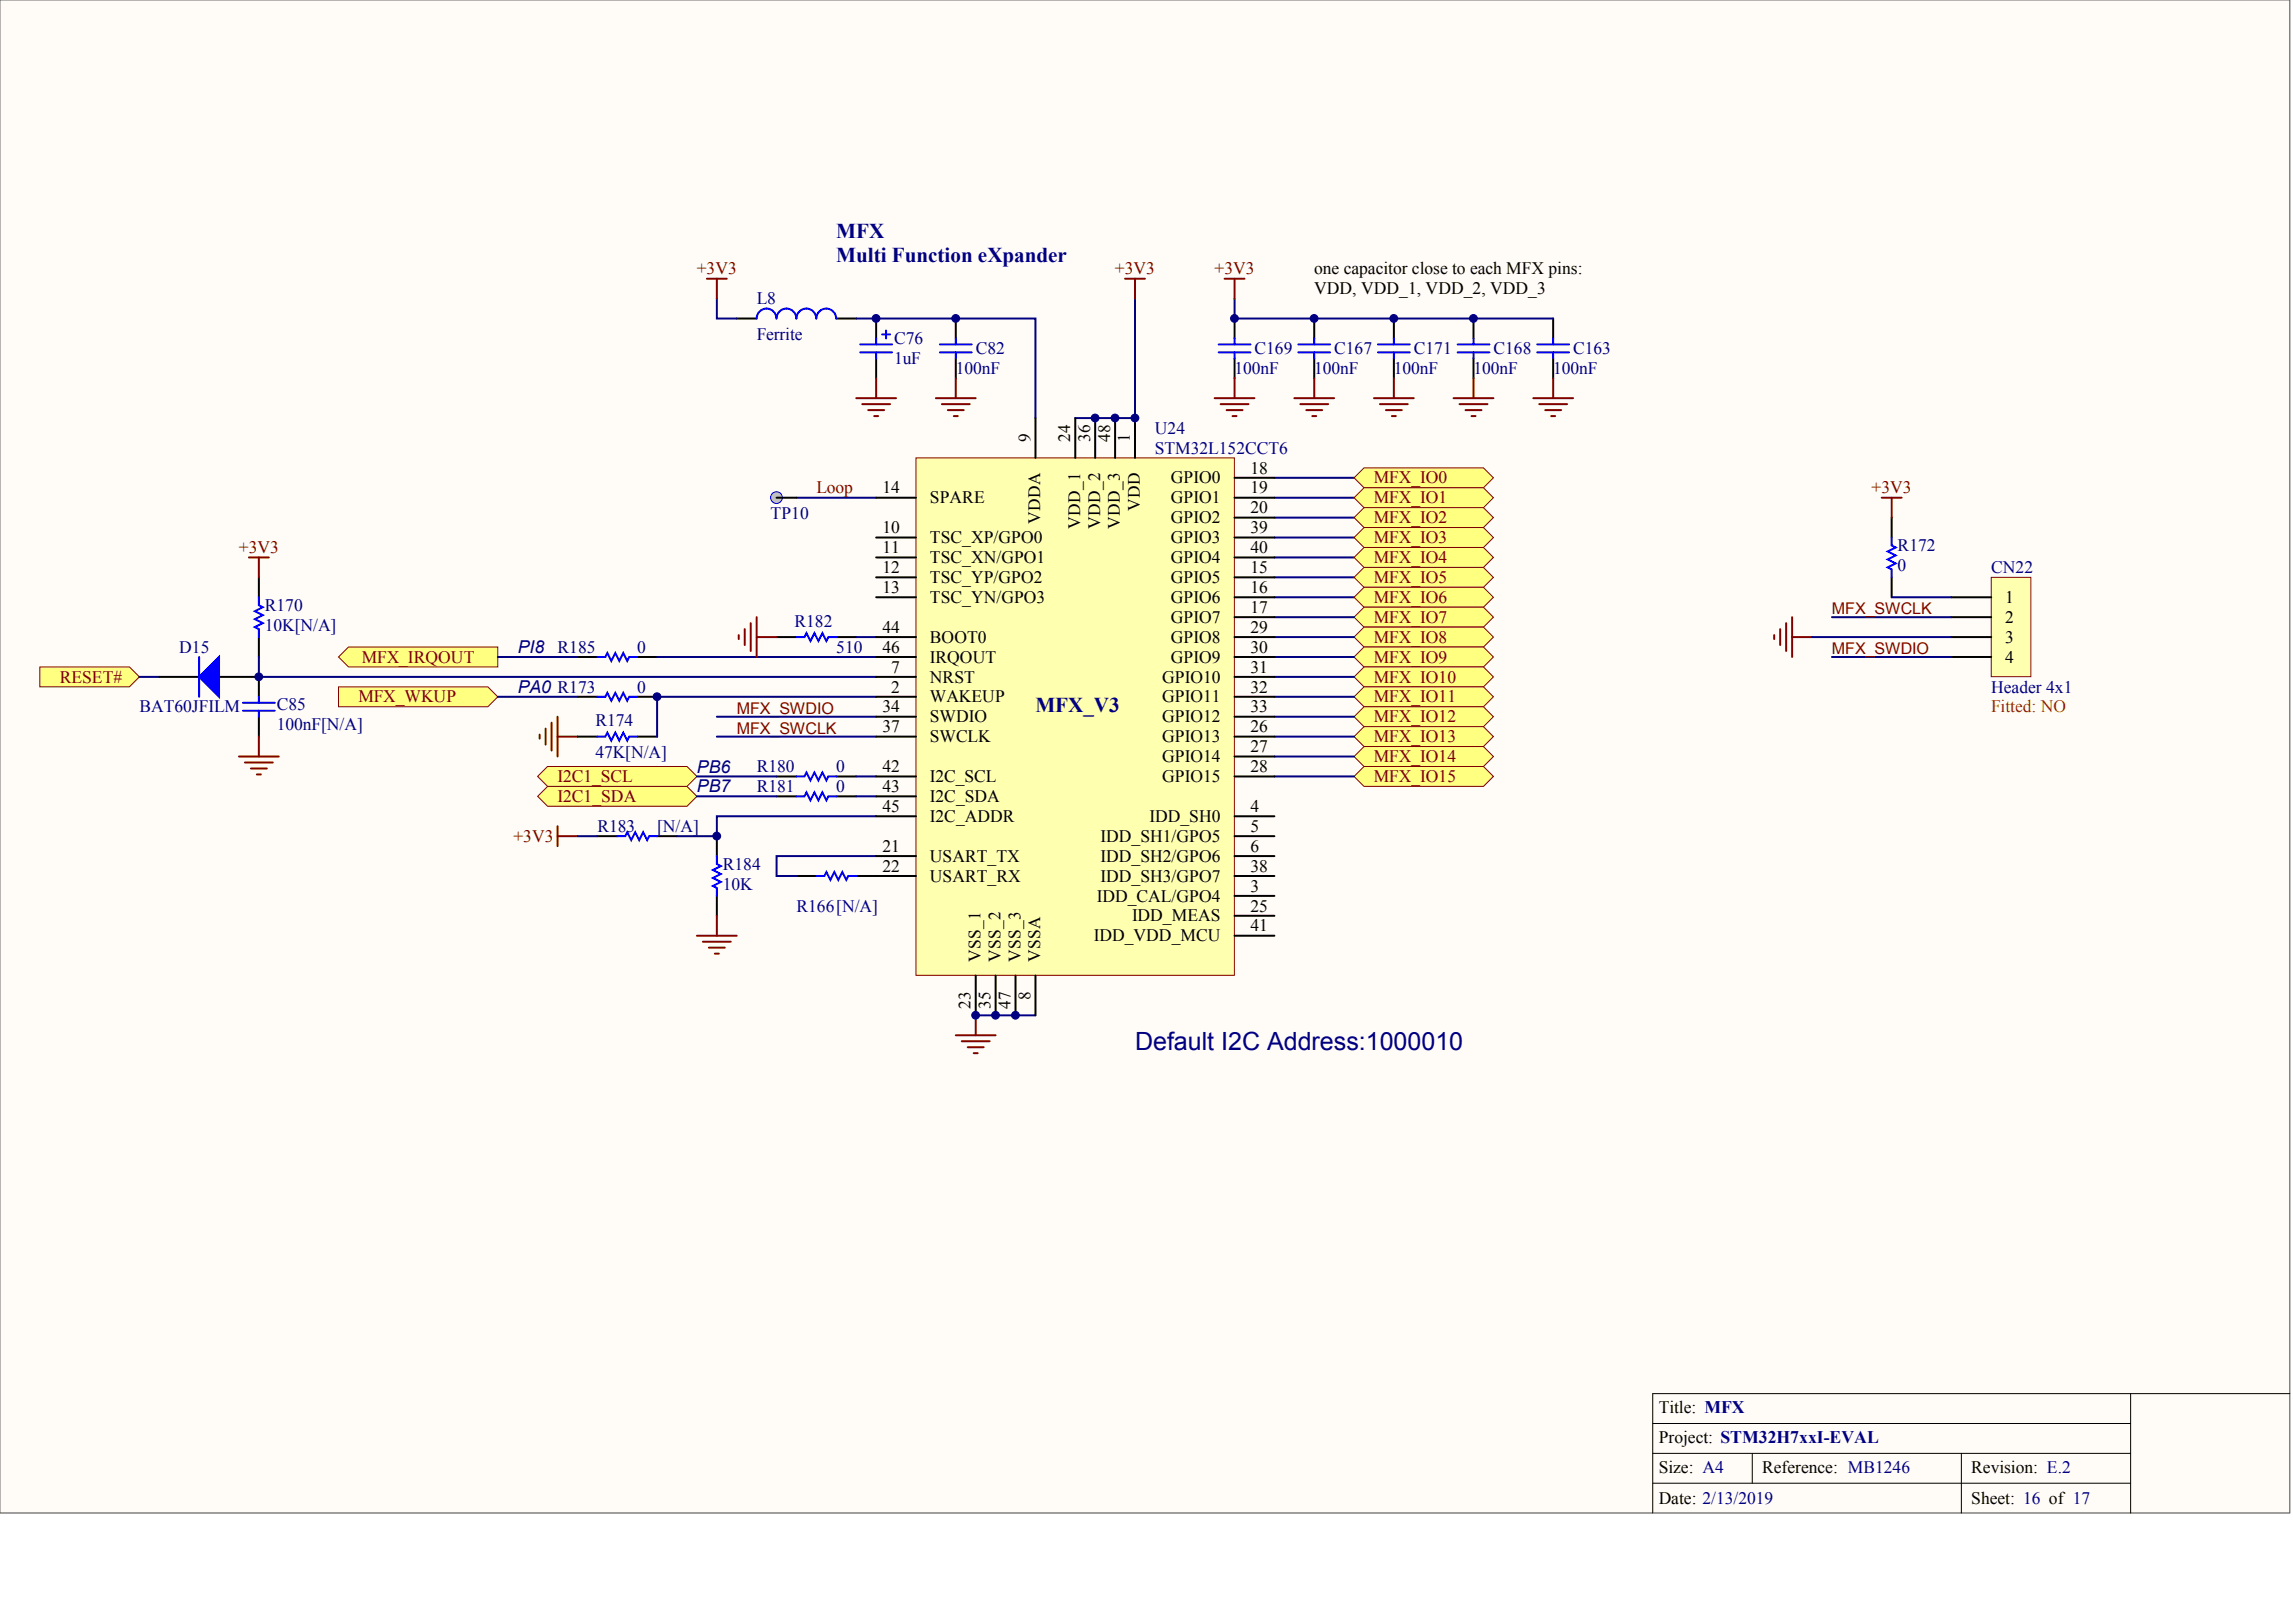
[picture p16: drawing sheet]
<svg xmlns="http://www.w3.org/2000/svg" width="840mm" height="594mm" viewBox="0 0 840 594" stroke-linecap="round" stroke-linejoin="round" font-family="sans-serif">
<defs><g id="words">
<text font-size="9.2" fill="#000080" x="415.6" y="384.4">Default I2C Address:1000010</text>
<g font-size="7.7" fill="#000080">
<text x="306.2" y="87">MFX</text>
<text x="306.2" y="95.8">Multi Function eXpander</text>
<text x="379.1" y="260.5">MFX_V3</text>
</g>
<g font-size="6.5" fill="#000080">
<text x="189.6" y="239.1">PI8</text>
<text x="189.6" y="253.6">PA0 R173</text>
<text x="255.2" y="282.8">PB6</text>
<text x="255.2" y="290.1">PB7</text>
</g>
<g font-size="6.4" fill="#800000">
<text x="255.1" y="100.4">+3V3</text>
<text x="408.2" y="100.4">+3V3</text>
<text x="444.7" y="100.4">+3V3</text>
<text x="503.1" y="177">MFX_IO0</text>
<text x="298.9" y="180.6">Loop</text>
<text x="503.1" y="184.3">MFX_IO1</text>
<text x="685.3" y="180.6">+3V3</text>
<text x="503.1" y="191.5">MFX_IO2</text>
<text x="87.4" y="202.5">+3V3</text>
<text x="503.1" y="198.8">MFX_IO3</text>
<text x="503.1" y="206.1">MFX_IO4</text>
<text x="503.1" y="213.4">MFX_IO5</text>
<text x="503.1" y="220.7">MFX_IO6</text>
<text x="503.1" y="228">MFX_IO7</text>
<text x="503.1" y="235.3">MFX_IO8</text>
<text x="132.5" y="242.6">MFX_IRQOUT</text>
<text x="503.1" y="242.6">MFX_IO9</text>
<text x="21.9" y="249.8">RESET#</text>
<text x="503.1" y="249.8">MFX_IO10</text>
<text x="131.2" y="257.1">MFX_WKUP</text>
<text x="503.1" y="257.1">MFX_IO11</text>
<text x="503.1" y="264.4">MFX_IO12</text>
<text x="503.1" y="271.7">MFX_IO13</text>
<text x="503.1" y="279">MFX_IO14</text>
<text x="204.2" y="286.3">I2C1_SCL</text>
<text x="503.1" y="286.3">MFX_IO15</text>
<text x="204.2" y="293.6">I2C1_SDA</text>
<text x="188" y="308.1">+3V3</text>
</g>
<g font-size="6.4">
<text x="481.2" y="100.4">one capacitor close to each MFX pins:</text>
<text x="481.2" y="107.7">VDD, VDD_1, VDD_2, VDD_3</text>
<text x="457.9" y="173.3">18</text>
<text x="428.7" y="177">GPIO0</text>
<text x="323.1" y="180.6">14</text>
<text x="340.5" y="184.3">SPARE</text>
<text x="428.7" y="184.3">GPIO1</text>
<text x="457.9" y="180.6">19</text>
<text x="428.7" y="191.5">GPIO2</text>
<text x="457.9" y="187.9">20</text>
<text x="323.1" y="195.2">10</text>
<text x="457.9" y="195.2">39</text>
<text x="323.1" y="202.5">11</text>
<text x="340.5" y="198.8">TSC_XP/GPO0</text>
<text x="428.7" y="198.8">GPIO3</text>
<text x="457.9" y="202.5">40</text>
<text x="323.1" y="209.8">12</text>
<text x="340.5" y="206.1">TSC_XN/GPO1</text>
<text x="428.7" y="206.1">GPIO4</text>
<text x="457.9" y="209.8">15</text>
<text x="340.5" y="213.4">TSC_YP/GPO2</text>
<text x="428.7" y="213.4">GPIO5</text>
<text x="323.1" y="217">13</text>
<text x="340.5" y="220.7">TSC_YN/GPO3</text>
<text x="428.7" y="220.7">GPIO6</text>
<text x="457.9" y="217">16</text>
<text x="734.2" y="220.7">1</text>
<text x="428.7" y="228">GPIO7</text>
<text x="457.9" y="224.3">17</text>
<text x="734.2" y="228">2</text>
<text x="323.1" y="231.6">44</text>
<text x="457.9" y="231.6">29</text>
<text x="323.1" y="238.9">46</text>
<text x="340.5" y="235.3">BOOT0</text>
<text x="428.7" y="235.3">GPIO8</text>
<text x="457.9" y="238.9">30</text>
<text x="734.2" y="235.3">3</text>
<text x="340.5" y="242.6">IRQOUT</text>
<text x="428.7" y="242.6">GPIO9</text>
<text x="734.2" y="242.6">4</text>
<text x="326.4" y="246.2">7</text>
<text x="340.5" y="249.8">NRST</text>
<text x="425.5" y="249.8">GPIO10</text>
<text x="457.9" y="246.2">31</text>
<text x="326.4" y="253.5">2</text>
<text x="340.5" y="257.1">WAKEUP</text>
<text x="425.5" y="257.1">GPIO11</text>
<text x="457.9" y="253.5">32</text>
<text x="323.1" y="260.8">34</text>
<text x="457.9" y="260.8">33</text>
<text x="323.1" y="268.1">37</text>
<text x="340.5" y="264.4">SWDIO</text>
<text x="425.5" y="264.4">GPIO12</text>
<text x="457.9" y="268.1">26</text>
<text x="340.5" y="271.7">SWCLK</text>
<text x="425.5" y="271.7">GPIO13</text>
<text x="457.9" y="275.3">27</text>
<text x="425.5" y="279">GPIO14</text>
<text x="323.1" y="282.6">42</text>
<text x="340.5" y="286.3">I2C_SCL</text>
<text x="425.5" y="286.3">GPIO15</text>
<text x="457.9" y="282.6">28</text>
<text x="323.1" y="289.9">43</text>
<text x="340.5" y="293.6">I2C_SDA</text>
<text x="323.1" y="297.2">45</text>
<text x="457.9" y="297.2">4</text>
<text x="340.5" y="300.9">I2C_ADDR</text>
<text x="420.9" y="300.9">IDD_SH0</text>
<text x="457.9" y="304.5">5</text>
<text x="323.1" y="311.8">21</text>
<text x="403" y="308.1">IDD_SH1/GPO5</text>
<text x="457.9" y="311.8">6</text>
<text x="340.5" y="315.4">USART_TX</text>
<text x="403" y="315.4">IDD_SH2/GPO6</text>
<text x="323.1" y="319.1">22</text>
<text x="340.5" y="322.7">USART_RX</text>
<text x="403" y="322.7">IDD_SH3/GPO7</text>
<text x="457.9" y="319.1">38</text>
<text x="457.9" y="326.4">3</text>
<text x="401.7" y="330">IDD_CAL/GPO4</text>
<text x="457.9" y="333.6">25</text>
<text x="414.5" y="337.3">IDD_MEAS</text>
<text x="457.9" y="340.9">41</text>
<text x="400.5" y="344.6">IDD_VDD_MCU</text>
<text x="607.4" y="517.3">Title: MFX</text>
<text x="607.4" y="528.2">Project: STM32H7xxI-EVAL</text>
<text x="607.4" y="539.3">Size: A4</text>
<text x="645.3" y="539.3">Reference: MB1246</text>
<text x="721.8" y="539.3">Revision: E.2</text>
<text x="607.4" y="550.4">Date: 2/13/2019</text>
<text x="721.8" y="550.4">Sheet: 16 of 17</text>
</g>
<g font-size="6.4" fill="#000080">
<text x="277.1" y="111.4">L8</text>
<text x="277.1" y="124.5">Ferrite</text>
<text x="327.4" y="126">C76</text>
<text x="357.3" y="129.6">C82</text>
<text x="459.3" y="129.6">C169</text>
<text x="488.5" y="129.6">C167</text>
<text x="517.7" y="129.6">C171</text>
<text x="546.8" y="129.6">C168</text>
<text x="576" y="129.6">C163</text>
<text x="327.4" y="133.2">1uF</text>
<text x="350" y="136.9">100nF</text>
<text x="452.1" y="136.9">100nF</text>
<text x="481.2" y="136.9">100nF</text>
<text x="510.4" y="136.9">100nF</text>
<text x="539.5" y="136.9">100nF</text>
<text x="568.7" y="136.9">100nF</text>
<text x="422.9" y="158.7">U24</text>
<text x="422.9" y="166">STM32L152CCT6</text>
<text x="282.2" y="190.1">TP10</text>
<text x="694.8" y="201.7">R172</text>
<text x="694.8" y="209">0</text>
<text x="729.1" y="209.8">CN22</text>
<text x="97" y="223.6">R170</text>
<text x="97" y="230.9">10K[N/A]</text>
<text x="290.9" y="229.4">R182</text>
<text x="65.6" y="238.9">D15</text>
<text x="204.2" y="238.9">R185</text>
<text x="233.3" y="238.9">0</text>
<text x="306.2" y="238.9">510</text>
<text x="233.3" y="253.5">0</text>
<text x="729.1" y="253.5">Header 4x1</text>
<text x="51" y="260.8">BAT60JFILM</text>
<text x="101.3" y="260">C85</text>
<text x="101.3" y="267.3">100nF[N/A]</text>
<text x="218" y="265.9">R174</text>
<text x="218" y="277.5">47K[N/A]</text>
<text x="277.1" y="282.6">R180</text>
<text x="306.2" y="282.6">0</text>
<text x="277.1" y="289.9">R181</text>
<text x="306.2" y="289.9">0</text>
<text x="218.7" y="304.5">R183</text>
<text x="240.6" y="304.5">[N/A]</text>
<text x="264.7" y="318.3">R184</text>
<text x="264.7" y="325.6">10K</text>
<text x="291.6" y="333.6">R166[N/A]</text>
</g>
<text font-size="6.4" fill="#f00" x="729.1" y="260.8">Fitted: NO</text>
<g font-size="6.3">
<text x="377.3" y="161.8" transform="rotate(-90 377.3 161.8)">9</text>
<text x="391.9" y="161.8" transform="rotate(-90 391.9 161.8)">24</text>
<text x="399.2" y="161.8" transform="rotate(-90 399.2 161.8)">36</text>
<text x="406.4" y="161.8" transform="rotate(-90 406.4 161.8)">48</text>
<text x="413.7" y="161.8" transform="rotate(-90 413.7 161.8)">1</text>
<text x="380.9" y="191.7" transform="rotate(-90 380.9 191.7)">VDDA</text>
<text x="417.4" y="186.9" transform="rotate(-90 417.4 186.9)">VDD</text>
<text x="395.5" y="193.5" transform="rotate(-90 395.5 193.5)">VDD_1</text>
<text x="402.8" y="193.5" transform="rotate(-90 402.8 193.5)">VDD_2</text>
<text x="410.1" y="193.5" transform="rotate(-90 410.1 193.5)">VDD_3</text>
<text x="359.1" y="352" transform="rotate(-90 359.1 352)">VSS_1</text>
<text x="366.3" y="352" transform="rotate(-90 366.3 352)">VSS_2</text>
<text x="373.6" y="352" transform="rotate(-90 373.6 352)">VSS_3</text>
<text x="380.9" y="352" transform="rotate(-90 380.9 352)">VSSA</text>
<text x="355.4" y="369.5" transform="rotate(-90 355.4 369.5)">23</text>
<text x="362.7" y="369.5" transform="rotate(-90 362.7 369.5)">35</text>
<text x="370" y="369.5" transform="rotate(-90 370 369.5)">47</text>
<text x="377.3" y="366.2" transform="rotate(-90 377.3 366.2)">8</text>
</g>
<g font-size="5.9" fill="#800000">
<text x="670.8" y="224.8">MFX_SWCLK</text>
<text x="670.8" y="239.3">MFX_SWDIO</text>
<text x="269.8" y="261.2">MFX_SWDIO</text>
<text x="269.8" y="268.5">MFX_SWCLK</text>
</g>
</g></defs>
<path d="M0 0h838.4v553.8h-838.4z" fill="#fffcf8" stroke="#696969" stroke-width=".37"/>
<path d="M780.2 510.1v43.7M838.5 510.1h-233.3v43.7M605.2 521.1h175M605.2 532h175M641.6 532v10.9M718.2 532v21.8M605.2 542.9h175" fill="none" stroke="#000" stroke-width=".37"/>
<path d="M124 240.5l3.6-3.7h54.7v7.3h-54.7z" fill-rule="evenodd" fill="#ffff80" stroke="#800000" stroke-width=".37"/>
<path d="M452.1 116.6v7.3M481.2 116.6v7.3M510.4 116.6v7.3M539.5 116.6v7.3M568.7 116.6v7.3M452.1 131.2v7.3M481.2 131.2v7.3M510.4 131.2v7.3M539.5 131.2v7.3M568.7 131.2v7.3M211.4 240.5h7.3M233.3 240.5h7.3" fill="none" stroke="#000" stroke-width=".73"/>
<g fill="none" stroke="#00f" stroke-width=".73">
<path d="M446.2 129h11.7M446.2 126.1h11.7M452.1 123.9v2.2M452.1 129v2.2M475.4 129h11.7M475.4 126.1h11.7M481.2 123.9v2.2M481.2 129v2.2M504.5 129h11.7M504.5 126.1h11.7M510.4 123.9v2.2M510.4 129v2.2"/>
<path d="M533.7 129h11.7M533.7 126.1h11.7M539.5 123.9v2.2M539.5 129v2.2M562.9 129h11.6M562.9 126.1h11.6M568.7 123.9v2.2M568.7 129v2.2M218.7 240.5h3l.7-1.5 1.4 2.9 1.5-2.9 1.5 2.9 1.4-2.9 1.5 2.9 .7-1.4h2.9"/>
</g>
<path d="M452.1 109.3v7.3h116.6M466.6 174.9h29.2M466.6 182.2h29.2M466.6 189.5h29.2M466.6 196.8h29.2M466.6 204h29.2M182.3 240.5h29.1M357.3 371.7h21.8" fill="none" stroke="#000080" stroke-width=".73"/>
<g fill="none" stroke="#800000" stroke-width=".73">
<path d="M452.1 138.5v7.2M481.2 138.5v7.2M510.4 138.5v7.2M539.5 138.5v7.2M568.7 138.5v7.2M444.8 145.7h14.5M446.9 147.9h10.3M449.1 150.1h5.9M451.3 152.3h1.5M473.9 145.7h14.6M476.1 147.9h10.2M478.3 150.1h5.8"/>
<path d="M480.5 152.3h1.4M503.1 145.7h14.6M505.3 147.9h10.2M507.5 150.1h5.8M509.7 152.3h1.4M532.3 145.7h14.5M534.4 147.9h10.3M536.6 150.1h5.9M538.8 152.3h1.5M561.4 145.7h14.6M563.6 147.9h10.2M565.8 150.1h5.8"/>
<path d="M568 152.3h1.4M350 378.9h14.6M357.3 371.7v7.2M352.2 381.1h10.2M354.4 383.3h5.8M356.5 385.5h1.5"/>
</g>
<g fill="#ffff80" stroke="#800000" stroke-width=".37">
<path d="M196.9 291.5l3.6-3.6h51l3.7 3.6-3.7 3.6h-51z" fill-rule="evenodd"/>
<path d="M196.9 284.2l3.6-3.6h51l3.7 3.6-3.7 3.7h-51z" fill-rule="evenodd"/>
</g>
<g fill="none" stroke="#000" stroke-width=".73">
<path d="M269.8 116.6h7.3M306.2 116.6h7.3M320.8 116.6v7.3M350 116.6v7.3M320.8 131.2v7.3M350 131.2v7.3M94.8 211.3v7.3M94.8 233.2v7.3M284.4 233.2h7.2M306.2 233.2h7.3M94.8 247.8v7.3M94.8 262.3v7.3"/>
<path d="M211.4 269.6h7.3M233.3 269.6h7.3M284.4 291.5h7.2M284.4 284.2h7.2M306.2 291.5h7.3M306.2 284.2h7.3M262.5 306.1v7.3M262.5 327.9v7.3M291.6 320.6h7.3M313.5 320.6h7.3"/>
</g>
<g fill="none" stroke="#00f" stroke-width=".73">
<path d="M291.6 116.6a3.6 3.6 0 0 0-3.7-3.6 3.6 3.6 0 0 0-3.6 3.6 3.6 3.6 0 0 0-3.6-3.7 3.6 3.6 0 0 0-3.6 3.7M298.9 116.6a3.6 3.6 0 0 0-3.6-3.7 3.6 3.6 0 0 0-3.7 3.7M306.2 116.6a3.6 3.6 0 0 0-3.7-3.7 3.6 3.6 0 0 0-3.6 3.7M315 126.1h11.6M315 129h11.6M320.8 123.9v2.2M320.8 129v2.2M323 122.4h2.9M324.5 121v2.9M344.1 126.1h11.7M344.1 129h11.7M350 123.9v2.2"/>
<path d="M350 129v2.2M94.8 218.6v2.9l1.4 .8-2.9 1.4 2.9 1.5-2.9 1.4 2.9 1.5-2.9 1.5 1.5 .7v2.9M291.6 233.2h3l.7-1.5 1.5 3 1.4-3 1.5 3 1.4-3 1.5 3 .7-1.5h2.9M89 257.2h11.6M94.8 255.1v2.1M89 260.2h11.6M94.8 260.2v2.1M218.7 269.6h3l.7-1.4 1.4 2.9 1.5-2.9 1.5 2.9 1.4-2.9 1.5 2.9 .7-1.5h2.9M291.6 291.5h3l.7-1.5 1.5 3 1.4-3 1.5 3 1.4-3 1.5 3 .7-1.5h2.9M291.6 284.2h3l.7-1.5 1.5 3 1.4-3 1.5 3 1.4-3 1.5 3 .7-1.5h2.9M262.5 313.4v2.9l1.4 .7-2.9 1.5 2.9 1.4-2.9 1.5 2.9 1.4-2.9 1.5 1.5 .7v2.9M298.9 320.6h3l.7-1.4 1.4 2.9 1.5-2.9 1.5 2.9 1.4-2.9 1.5 2.9 .7-1.5h2.9"/>
</g>
<g fill="none" stroke="#000080" stroke-width=".73">
<path d="M262.5 109.3v7.3h7.3M313.5 116.6h65.6v36.4M415.6 109.3v43.7h-21.9M291.6 182.2h29.2M466.6 218.6h29.2M466.6 211.3h29.2M313.5 233.2h7.3M94.8 240.5v7.3h226M240.6 240.5h80.2M262.5 269.6h58.3M262.5 262.3h58.3M255.2 284.2h29.2"/>
<path d="M255.2 291.5h29.2M313.5 284.2h7.3M313.5 291.5h7.3M320.8 313.4h-36.4v7.2h7.2"/>
</g>
<g fill="none" stroke="#800000" stroke-width=".73">
<path d="M320.8 138.5v7.2M350 138.5v7.2M313.5 145.7h14.6M315.7 147.9h10.2M317.9 150.1h5.8M320.1 152.3h1.4M342.7 145.7h14.6M344.9 147.9h10.2M347.1 150.1h5.8M349.2 152.3h1.5M270.5 232.5v1.4M272.7 230.3v5.8"/>
<path d="M274.9 228.1v10.2M277.1 225.9v14.6M277.1 233.2h7.3M87.5 276.9h14.6M89.7 279.1h10.2M94.8 269.6v7.3M197.6 268.9v1.5M199.8 266.7v5.8M202 264.5v10.2M204.2 262.3v14.6M204.2 269.6h7.2M91.9 281.3h5.8"/>
<path d="M94.1 283.5h1.4M262.5 335.2v7.3M255.2 342.5h14.6M257.4 344.7h10.2M259.6 346.9h5.8M261.8 349.1h1.4"/>
</g>
<g fill="#ffff80" stroke="#800000" stroke-width=".37">
<path d="M495.8 211.3l3.6-3.6h43.8l3.6 3.6-3.6 3.7h-43.8z" fill-rule="evenodd"/>
<path d="M495.8 218.6l3.6-3.6h43.8l3.6 3.6-3.6 3.7h-43.8z" fill-rule="evenodd"/>
<path d="M495.8 225.9l3.6-3.6h43.8l3.6 3.6-3.6 3.7h-43.8z" fill-rule="evenodd"/>
<path d="M495.8 233.2l3.6-3.6h43.8l3.6 3.6-3.6 3.6h-43.8z" fill-rule="evenodd"/>
<path d="M495.8 240.5l3.6-3.7h43.8l3.6 3.7-3.6 3.6h-43.8z" fill-rule="evenodd"/>
<path d="M495.8 247.8l3.6-3.7h43.8l3.6 3.7-3.6 3.6h-43.8z" fill-rule="evenodd"/>
<path d="M495.8 255.1l3.6-3.7h43.8l3.6 3.7-3.6 3.6h-43.8z" fill-rule="evenodd"/>
<path d="M495.8 262.3l3.6-3.6h43.8l3.6 3.6-3.6 3.7h-43.8z" fill-rule="evenodd"/>
<path d="M495.8 269.6l3.6-3.6h43.8l3.6 3.6-3.6 3.7h-43.8z" fill-rule="evenodd"/>
<path d="M495.8 276.9l3.6-3.6h43.8l3.6 3.6-3.6 3.7h-43.8z" fill-rule="evenodd"/>
<path d="M495.8 284.2l3.6-3.6h43.8l3.6 3.6-3.6 3.7h-43.8z" fill-rule="evenodd"/>
</g>
<path d="M466.6 233.2h29.2M466.6 225.9h29.2M466.6 247.8h29.2M466.6 240.5h29.2M466.6 255.1h29.2M466.6 262.3h29.2M466.6 276.9h29.2M466.6 269.6h29.2M320.8 298.8h-58.3v7.3h-14.6M466.6 284.2h29.2M211.4 306.1h7.3" fill="none" stroke="#000080" stroke-width=".73"/>
<path d="M258.8 102h7.3M262.5 102v7.3M412 102h7.2M415.6 102v7.3M448.4 102h7.3M452.1 102v7.3M91.1 204h7.3M94.8 204v7.3M204.2 302.4v7.3M204.2 306.1h7.2" fill="none" stroke="#800000" stroke-width=".73"/>
<path d="M211.4 255.1h7.3M233.3 255.1h7.3M218.7 306.1h7.3M240.6 306.1h7.3" fill="none" stroke="#000" stroke-width=".73"/>
<path d="M218.7 255.1h3l.7-1.5 1.4 2.9 1.5-2.9 1.5 2.9 1.4-2.9 1.5 2.9 .7-1.4h2.9M226 306.1h2.9l.8-1.5 1.4 2.9 1.5-2.9 1.4 2.9 1.5-2.9 1.5 2.9 .7-1.4h2.9" fill="none" stroke="#00f" stroke-width=".73"/>
<path d="M124 251.4h54.6l3.7 3.7-3.7 3.6h-54.6z" fill-rule="evenodd" fill="#ffff80" stroke="#800000" stroke-width=".37"/>
<circle cx="284.3" cy="182.1" r="2.15" fill="#c0c0c0" stroke="#00f" stroke-width=".37"/>
<path d="M284.4 182.2h7.2" fill="none" stroke="#000" stroke-width=".73"/>
<g fill="#ffff80" stroke="#800000" stroke-width=".37">
<path d="M495.8 174.9l3.6-3.7h43.8l3.6 3.7-3.6 3.6h-43.8z" fill-rule="evenodd"/>
<path d="M495.8 182.2l3.6-3.7h43.8l3.6 3.7-3.6 3.6h-43.8z" fill-rule="evenodd"/>
<path d="M495.8 189.5l3.6-3.7h43.8l3.6 3.7-3.6 3.6h-43.8z" fill-rule="evenodd"/>
<path d="M495.8 196.8l3.6-3.7h43.8l3.6 3.7-3.6 3.6h-43.8z" fill-rule="evenodd"/>
<path d="M495.8 204l3.6-3.6h43.8l3.6 3.6-3.6 3.7h-43.8z" fill-rule="evenodd"/>
<path d="M14.6 244.1h32.8l3.6 3.7-3.6 3.6h-32.8z" fill-rule="evenodd"/>
</g>
<path d="M51 247.8h7.3M182.3 255.1h29.1M320.8 255.1h-80.2v14.5" fill="none" stroke="#000080" stroke-width=".73"/>
<path d="M58.3 247.8h14.6M80.2 247.8h14.6" fill="none" stroke="#000" stroke-width=".73"/>
<path d="M72.9 247.8l7.3-7.3v14.6z" fill="#00f" stroke="#00f" stroke-width=".73"/>
<path d="M72.9 240.5v14.6" fill="none" stroke="#00f" stroke-width=".73"/>
<path d="M335.4 167.6h116.6v189.4h-116.6z" fill="#ffffb0" stroke="#800000" stroke-width=".37"/>
<g fill="none" stroke="#000" stroke-width=".73">
<path d="M379.1 153v14.6M393.7 153v14.6M401 153v14.6M408.3 153v14.6M415.6 153v14.6M452.1 174.9h14.5M320.8 196.8h14.6M320.8 182.2h14.6M452.1 196.8h14.5M452.1 182.2h14.5M452.1 189.5h14.5M320.8 204h14.6"/>
<path d="M320.8 211.3h14.6M320.8 218.6h14.6M452.1 204h14.5M452.1 211.3h14.5M452.1 218.6h14.5M320.8 233.2h14.6M452.1 233.2h14.5M452.1 225.9h14.5M320.8 255.1h14.6M320.8 247.8h14.6M320.8 240.5h14.6M452.1 255.1h14.5"/>
<path d="M452.1 247.8h14.5M452.1 240.5h14.5M320.8 262.3h14.6M320.8 269.6h14.6M452.1 262.3h14.5M452.1 269.6h14.5M452.1 276.9h14.5M320.8 284.2h14.6M320.8 291.5h14.6M320.8 298.8h14.6M452.1 284.2h14.5M452.1 298.8h14.5"/>
<path d="M320.8 313.4h14.6M452.1 313.4h14.5M452.1 306.1h14.5M320.8 320.6h14.6M452.1 320.6h14.5M452.1 327.9h14.5M452.1 335.2h14.5M357.3 357.1v14.6M364.6 357.1v14.6M371.9 357.1v14.6M379.1 357.1v14.6M452.1 342.5h14.5"/>
</g>
<path d="M729.1 211.3h14.5v36.4h-14.5z" fill="#ffffb0" stroke="#800000" stroke-width=".37"/>
<path d="M692.7 189.5v7.3M692.7 211.3v7.3M714.5 218.6h14.6M714.5 225.9h14.6M714.5 233.2h14.6M714.5 240.5h14.6" fill="none" stroke="#000" stroke-width=".73"/>
<path d="M692.7 218.6h21.8M663.5 233.2h51M670.8 225.9h43.7M670.8 240.5h43.7" fill="none" stroke="#000080" stroke-width=".73"/>
<path d="M689 182.2h7.3M692.7 182.2v7.3M649.6 232.5v1.4M651.8 230.3v5.8M654 228.1v10.2M656.2 225.9v14.6M656.2 233.2h7.3" fill="none" stroke="#800000" stroke-width=".73"/>
<path d="M692.7 196.8v2.9l1.4 .7-2.9 1.5 2.9 1.4-2.9 1.5 2.9 1.4-2.9 1.5 1.5 .7v2.9" fill="none" stroke="#00f" stroke-width=".73"/>
<g fill="#000080" stroke="#000080" stroke-width=".37">
<circle cx="94.7" cy="247.7" r="1.42"/>
<circle cx="240.6" cy="255" r="1.42"/>
<circle cx="262.4" cy="306" r="1.42"/>
<circle cx="320.8" cy="116.6" r="1.42"/>
<circle cx="349.9" cy="116.6" r="1.42"/>
<circle cx="357.2" cy="371.6" r="1.42"/>
<circle cx="364.5" cy="371.6" r="1.42"/>
<circle cx="371.8" cy="371.6" r="1.42"/>
<circle cx="401" cy="153" r="1.42"/>
<circle cx="408.3" cy="153" r="1.42"/>
<circle cx="415.6" cy="153" r="1.42"/>
<circle cx="452" cy="116.6" r="1.42"/>
<circle cx="481.2" cy="116.6" r="1.42"/>
<circle cx="510.3" cy="116.6" r="1.42"/>
<circle cx="539.5" cy="116.6" r="1.42"/>
</g>
<use href="#words"/>
</svg>
